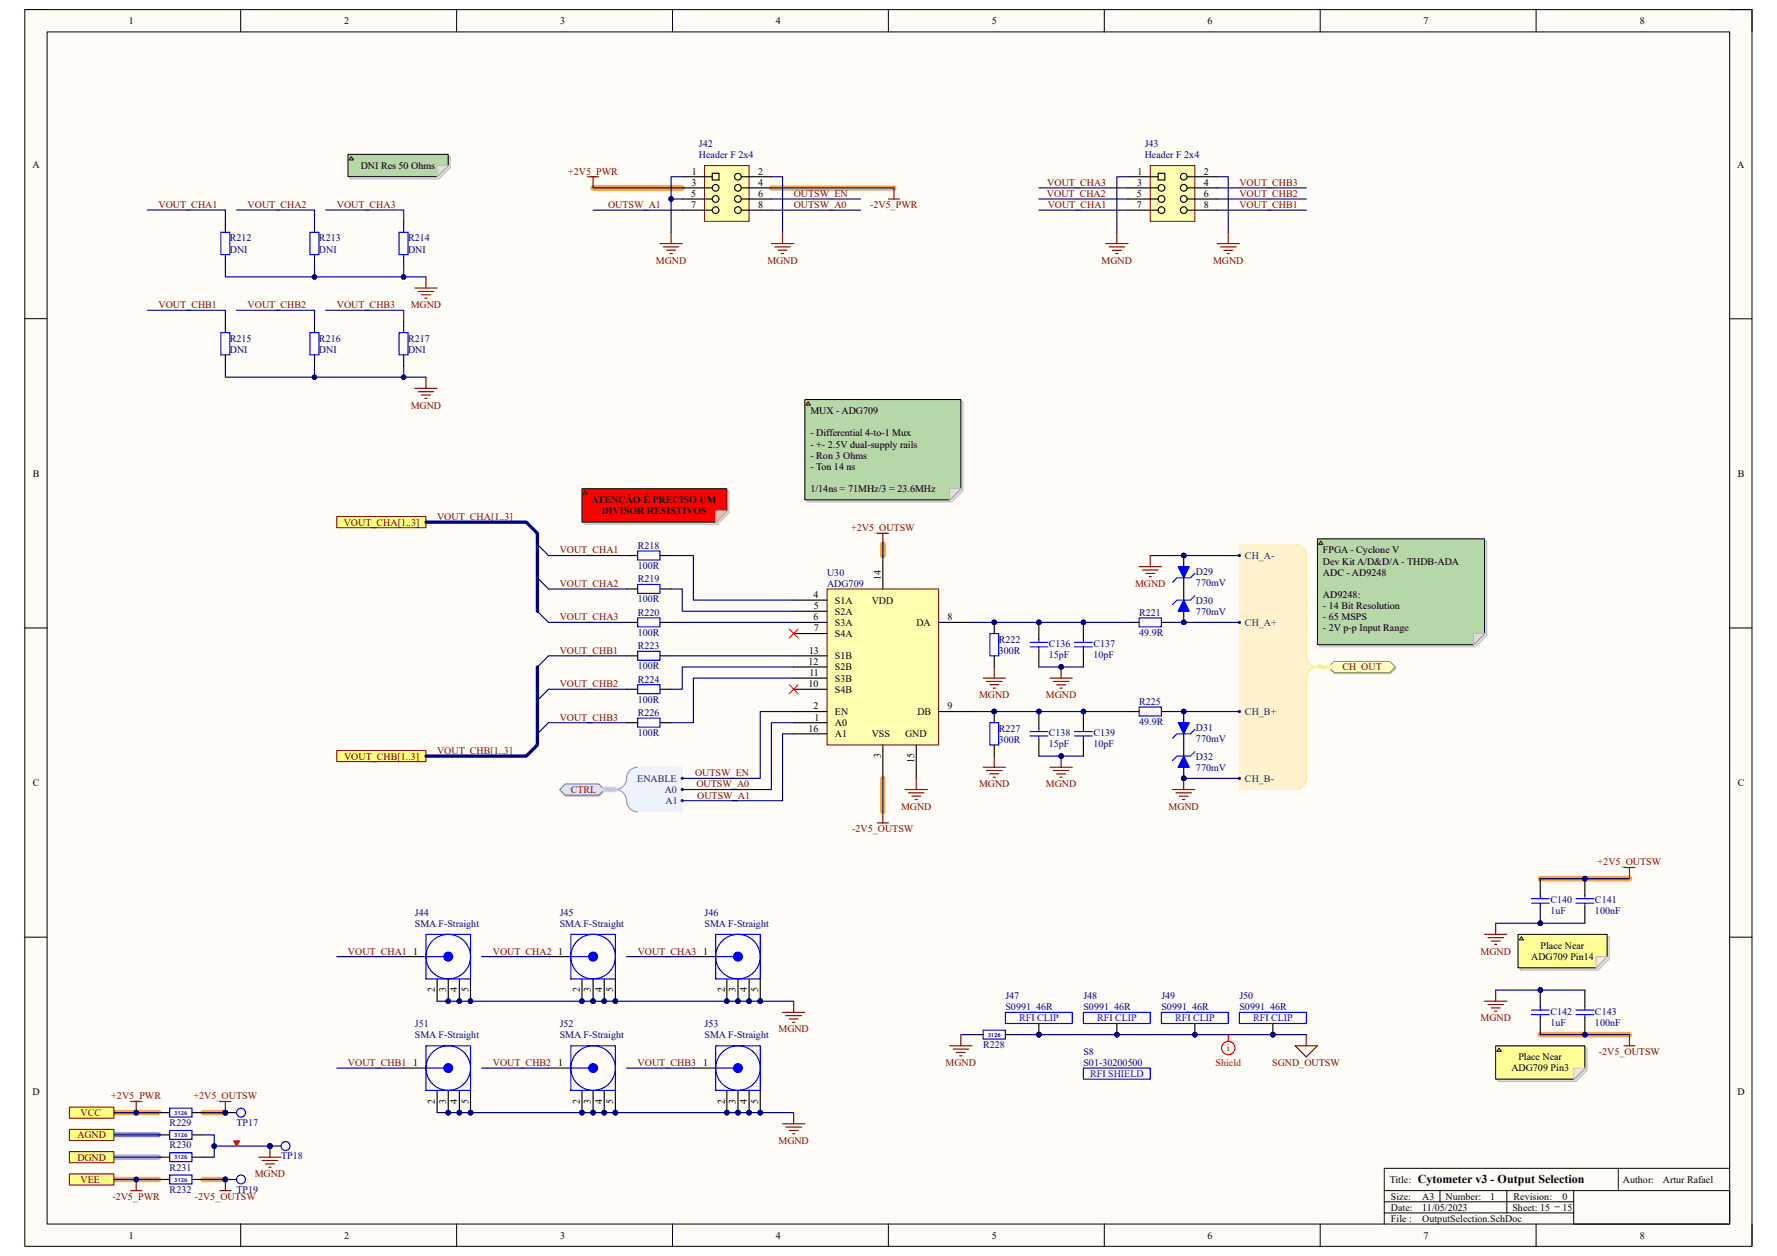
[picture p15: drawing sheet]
<svg xmlns="http://www.w3.org/2000/svg" width="297mm" height="210mm" viewBox="0 0 297 210" stroke-linecap="round" stroke-linejoin="round" font-family="sans-serif">
<defs><g id="words">
<text font-size="2" x="237" y="197.7">Cytometer v3 - Output Selection</text>
<g font-size="1.7">
<text x="21.5" y="4">1</text>
<text x="57.5" y="4">2</text>
<text x="93.7" y="4">3</text>
<text x="129.7" y="4">4</text>
<text x="165.8" y="4">5</text>
<text x="201.9" y="4">6</text>
<text x="238" y="4">7</text>
<text x="274.1" y="4">8</text>
<text x="5.4" y="28">A</text>
<text x="60.3" y="28.3">DNI Res 50 Ohms</text>
<text x="115.7" y="29.2">1</text>
<text x="126.7" y="29.2">2</text>
<text x="190.2" y="29.2">1</text>
<text x="201.2" y="29.2">2</text>
<text x="290.4" y="28">A</text>
<text x="115.5" y="34.8">7</text>
<text x="115.5" y="32.9">5</text>
<text x="115.6" y="31.1">3</text>
<text x="126.7" y="31.1">4</text>
<text x="126.7" y="32.9">6</text>
<text x="126.7" y="34.8">8</text>
<text x="190" y="34.8">7</text>
<text x="190.1" y="32.9">5</text>
<text x="190.1" y="31.1">3</text>
<text x="201.2" y="31.1">4</text>
<text x="201.2" y="32.9">6</text>
<text x="201.2" y="34.8">8</text>
<text x="135.5" y="69.2">MUX - ADG709</text>
<text x="135.5" y="73">- Differential 4-to-1 Mux</text>
<text x="135.5" y="74.8">- +- 2.5V dual-supply rails</text>
<text x="135.5" y="76.7">- Ron 3 Ohms</text>
<text x="5.5" y="79.7">B</text>
<text x="135.5" y="78.5">- Ton 14 ns</text>
<text x="135.5" y="82.3">1/14ns = 71MHz/3 = 23.6MHz</text>
<text x="290.5" y="79.7">B</text>
<text x="98.9" y="84.1">ATENÇÃO É PRECISO UM</text>
<text x="100.6" y="86">DIVISOR RESISTIVOS</text>
<text x="221.1" y="92.5">FPGA - Cyclone V</text>
<text x="221.1" y="94.4">Dev Kit A/D&amp;D/A - THDB-ADA</text>
<text x="136" y="100">4</text>
<text x="136" y="101.8">5</text>
<text x="139.6" y="100.9">S1A</text>
<text x="145.7" y="100.9">VDD</text>
<text x="147.2" y="97" transform="rotate(-90 147.2 97)">14</text>
<text x="221.1" y="101.8">- 14 Bit Resolution</text>
<text x="221.1" y="96.2">ADC - AD9248</text>
<text x="221.1" y="100">AD9248:</text>
<text x="136" y="103.7">6</text>
<text x="136" y="105.6">7</text>
<text x="139.6" y="102.8">S2A</text>
<text x="139.6" y="104.6">S3A</text>
<text x="139.6" y="106.5">S4A</text>
<text x="153.2" y="104.6">DA</text>
<text x="158.4" y="103.7">8</text>
<text x="221.1" y="103.7">- 65 MSPS</text>
<text x="221.1" y="105.6">- 2V p-p Input Range</text>
<text x="135.2" y="111.1">12</text>
<text x="135.2" y="109.3">13</text>
<text x="135.3" y="113">11</text>
<text x="139.6" y="113.9">S3B</text>
<text x="139.6" y="112.1">S2B</text>
<text x="139.6" y="110.2">S1B</text>
<text x="135.1" y="114.9">10</text>
<text x="136" y="118.6">2</text>
<text x="139.6" y="119.5">EN</text>
<text x="139.6" y="115.8">S4B</text>
<text x="153.3" y="119.5">DB</text>
<text x="158.4" y="118.6">9</text>
<text x="135.1" y="122.3">16</text>
<text x="136.1" y="120.5">1</text>
<text x="139.6" y="121.4">A0</text>
<text x="139.6" y="123.3">A1</text>
<text x="145.7" y="123.3">VSS</text>
<text x="151.3" y="123.3">GND</text>
<text x="5.5" y="131.4">C</text>
<text x="147.2" y="126.7" transform="rotate(-90 147.2 126.7)">3</text>
<text x="152.8" y="127.6" transform="rotate(-90 152.8 127.6)">15</text>
<text x="290.5" y="131.4">C</text>
<text x="69.1" y="159.6">1</text>
<text x="93.3" y="159.6">1</text>
<text x="117.5" y="159.6">1</text>
<text x="255.9" y="160.5">ADG709 Pin14</text>
<text x="257.5" y="158.6">Place Near</text>
<text x="72.7" y="165.9" transform="rotate(-90 72.7 165.9)">2</text>
<text x="74.6" y="165.8" transform="rotate(-90 74.6 165.8)">3</text>
<text x="76.4" y="165.9" transform="rotate(-90 76.4 165.9)">4</text>
<text x="78.3" y="165.9" transform="rotate(-90 78.3 165.9)">5</text>
<text x="96.9" y="165.9" transform="rotate(-90 96.9 165.9)">2</text>
<text x="98.8" y="165.8" transform="rotate(-90 98.8 165.8)">3</text>
<text x="100.6" y="165.9" transform="rotate(-90 100.6 165.9)">4</text>
<text x="102.5" y="165.9" transform="rotate(-90 102.5 165.9)">5</text>
<text x="121.1" y="165.9" transform="rotate(-90 121.1 165.9)">2</text>
<text x="123" y="165.8" transform="rotate(-90 123 165.8)">3</text>
<text x="124.9" y="165.9" transform="rotate(-90 124.9 165.9)">4</text>
<text x="126.7" y="165.9" transform="rotate(-90 126.7 165.9)">5</text>
<text x="69.1" y="178.2">1</text>
<text x="93.3" y="178.2">1</text>
<text x="117.5" y="178.2">1</text>
<text x="252.6" y="179.1">ADG709 Pin3</text>
<text x="253.8" y="177.3">Place Near</text>
<text x="5.4" y="183.1">D</text>
<text x="72.7" y="184.6" transform="rotate(-90 72.7 184.6)">2</text>
<text x="74.6" y="184.5" transform="rotate(-90 74.6 184.5)">3</text>
<text x="76.4" y="184.6" transform="rotate(-90 76.4 184.6)">4</text>
<text x="78.3" y="184.5" transform="rotate(-90 78.3 184.5)">5</text>
<text x="96.9" y="184.6" transform="rotate(-90 96.9 184.6)">2</text>
<text x="98.8" y="184.5" transform="rotate(-90 98.8 184.5)">3</text>
<text x="100.6" y="184.6" transform="rotate(-90 100.6 184.6)">4</text>
<text x="102.5" y="184.5" transform="rotate(-90 102.5 184.5)">5</text>
<text x="121.1" y="184.6" transform="rotate(-90 121.1 184.6)">2</text>
<text x="123" y="184.5" transform="rotate(-90 123 184.5)">3</text>
<text x="124.9" y="184.6" transform="rotate(-90 124.9 184.6)">4</text>
<text x="126.7" y="184.5" transform="rotate(-90 126.7 184.5)">5</text>
<text x="290.4" y="183.1">D</text>
<text x="232.3" y="197.8">Title:</text>
<text x="271.3" y="197.8">Author:</text>
<text x="278" y="197.8">Artur Rafael</text>
<text x="232.5" y="202.4">Date:</text>
<text x="232.5" y="200.6">Size:</text>
<text x="237.7" y="200.6">A3</text>
<text x="237.7" y="202.4">11/05/2023</text>
<text x="241.6" y="200.6">Number:</text>
<text x="249.1" y="200.6">1</text>
<text x="252.8" y="202.4">Sheet: 15</text>
<text x="253" y="200.6">Revision:</text>
<text x="259.9" y="201.5">_</text>
<text x="261.2" y="200.6">0</text>
<text x="261.2" y="202.4">15</text>
<text x="21.5" y="207.1">1</text>
<text x="57.5" y="207.1">2</text>
<text x="93.7" y="207.1">3</text>
<text x="129.7" y="207.1">4</text>
<text x="165.8" y="207.1">5</text>
<text x="201.9" y="207.1">6</text>
<text x="232.5" y="204.3">File :</text>
<text x="237.7" y="204.3">OutputSelection.SchDoc</text>
<text x="238" y="207.1">7</text>
<text x="274.1" y="207.1">8</text>
</g>
<g font-size="1.7" fill="#800000">
<text x="95" y="29.2">+2V5_PWR</text>
<text x="26.5" y="34.8">VOUT_CHA1</text>
<text x="41.4" y="34.8">VOUT_CHA2</text>
<text x="56.3" y="34.8">VOUT_CHA3</text>
<text x="101.6" y="34.8">OUTSW_A1</text>
<text x="132.7" y="32.9">OUTSW_EN</text>
<text x="132.7" y="34.8">OUTSW_A0</text>
<text x="145.5" y="34.8">-2V5_PWR</text>
<text x="175" y="32.9">VOUT_CHA2</text>
<text x="175.1" y="31.1">VOUT_CHA3</text>
<text x="175.1" y="34.8">VOUT_CHA1</text>
<text x="207.2" y="34.8">VOUT_CHB1</text>
<text x="207.2" y="32.9">VOUT_CHB2</text>
<text x="207.2" y="31.1">VOUT_CHB3</text>
<text x="109.6" y="44.1">MGND</text>
<text x="128.3" y="44.1">MGND</text>
<text x="184.1" y="44.1">MGND</text>
<text x="202.8" y="44.1">MGND</text>
<text x="26.5" y="51.5">VOUT_CHB1</text>
<text x="41.4" y="51.5">VOUT_CHB2</text>
<text x="56.3" y="51.5">VOUT_CHB3</text>
<text x="68.7" y="51.5">MGND</text>
<text x="68.7" y="68.3">MGND</text>
<text x="57.5" y="87.9">VOUT_CHA[1..3]</text>
<text x="73.1" y="86.9">VOUT_CHA[1..3]</text>
<text x="142.3" y="88.8">+2V5_OUTSW</text>
<text x="93.6" y="92.5">VOUT_CHA1</text>
<text x="93.6" y="98.1">VOUT_CHA2</text>
<text x="189.7" y="98.1">MGND</text>
<text x="93.6" y="103.7">VOUT_CHA3</text>
<text x="93.6" y="109.3">VOUT_CHB1</text>
<text x="224.4" y="112.1">CH_OUT</text>
<text x="93.6" y="114.9">VOUT_CHB2</text>
<text x="163.7" y="116.7">MGND</text>
<text x="174.8" y="116.7">MGND</text>
<text x="93.6" y="120.5">VOUT_CHB3</text>
<text x="57.5" y="127">VOUT_CHB[1..3]</text>
<text x="73.1" y="126">VOUT_CHB[1..3]</text>
<text x="116.2" y="129.8">OUTSW_EN</text>
<text x="116.4" y="131.6">OUTSW_A0</text>
<text x="163.7" y="131.6">MGND</text>
<text x="174.8" y="131.6">MGND</text>
<text x="95.4" y="132.6">CTRL</text>
<text x="116.5" y="133.5">OUTSW_A1</text>
<text x="150.6" y="135.4">MGND</text>
<text x="195.3" y="135.4">MGND</text>
<text x="142.4" y="139.1">-2V5_OUTSW</text>
<text x="267.1" y="144.7">+2V5_OUTSW</text>
<text x="58.2" y="159.6">VOUT_CHA1</text>
<text x="82.4" y="159.6">VOUT_CHA2</text>
<text x="106.6" y="159.6">VOUT_CHA3</text>
<text x="247.5" y="159.6">MGND</text>
<text x="130.1" y="172.6">MGND</text>
<text x="247.5" y="170.8">MGND</text>
<text x="58.2" y="178.2">VOUT_CHB1</text>
<text x="82.4" y="178.2">VOUT_CHB2</text>
<text x="106.6" y="178.2">VOUT_CHB3</text>
<text x="158.1" y="178.2">MGND</text>
<text x="212.7" y="178.2">SGND_OUTSW</text>
<text x="267.2" y="176.3">-2V5_OUTSW</text>
<text x="18.6" y="183.8">+2V5_PWR</text>
<text x="32.3" y="183.8">+2V5_OUTSW</text>
<text x="12.9" y="190.3">AGND</text>
<text x="13.5" y="186.6">VCC</text>
<text x="130.1" y="191.2">MGND</text>
<text x="12.9" y="194">DGND</text>
<text x="13.5" y="197.8">VEE</text>
<text x="42.6" y="196.8">MGND</text>
<text x="18.8" y="200.6">-2V5_PWR</text>
<text x="32.6" y="200.6">-2V5_OUTSW</text>
</g>
<g font-size="1.7" fill="#000080">
<text x="116.8" y="24.5">J42</text>
<text x="116.8" y="26.4">Header F 2x4</text>
<text x="191.3" y="24.5">J43</text>
<text x="191.3" y="26.4">Header F 2x4</text>
<text x="38.4" y="40.4">R212</text>
<text x="53.3" y="40.4">R213</text>
<text x="68.2" y="40.4">R214</text>
<text x="38.4" y="42.2">DNI</text>
<text x="53.3" y="42.2">DNI</text>
<text x="68.2" y="42.2">DNI</text>
<text x="38.4" y="59">DNI</text>
<text x="38.4" y="57.1">R215</text>
<text x="53.3" y="59">DNI</text>
<text x="53.3" y="57.1">R216</text>
<text x="68.2" y="59">DNI</text>
<text x="68.2" y="57.1">R217</text>
<text x="106.6" y="95.1">100R</text>
<text x="106.6" y="91.8">R218</text>
<text x="106.6" y="100.7">100R</text>
<text x="106.6" y="97.4">R219</text>
<text x="138.3" y="96.2">U30</text>
<text x="138.3" y="98.1">ADG709</text>
<text x="199.9" y="100.9">D30</text>
<text x="199.9" y="97.9">770mV</text>
<text x="199.9" y="96.1">D29</text>
<text x="106.6" y="106.3">100R</text>
<text x="106.6" y="103">R220</text>
<text x="166.9" y="107.4">R222</text>
<text x="190.4" y="106.3">49.9R</text>
<text x="190.4" y="103">R221</text>
<text x="199.9" y="102.8">770mV</text>
<text x="106.6" y="111.9">100R</text>
<text x="106.6" y="108.5">R223</text>
<text x="166.9" y="109.3">300R</text>
<text x="175.3" y="110">15pF</text>
<text x="175.3" y="108.2">C136</text>
<text x="182.8" y="110">10pF</text>
<text x="182.8" y="108.2">C137</text>
<text x="106.6" y="117.5">100R</text>
<text x="106.6" y="114.1">R224</text>
<text x="106.6" y="119.7">R226</text>
<text x="190.4" y="117.9">R225</text>
<text x="106.6" y="123.1">100R</text>
<text x="166.9" y="124.2">300R</text>
<text x="166.9" y="122.3">R227</text>
<text x="175.3" y="124.9">15pF</text>
<text x="175.3" y="123.1">C138</text>
<text x="182.8" y="124.9">10pF</text>
<text x="182.8" y="123.1">C139</text>
<text x="190.4" y="121.2">49.9R</text>
<text x="199.9" y="124">770mV</text>
<text x="199.9" y="122.1">D31</text>
<text x="199.9" y="128.8">770mV</text>
<text x="199.9" y="127">D32</text>
<text x="69.3" y="153.1">J44</text>
<text x="69.3" y="154.9">SMA F-Straight</text>
<text x="93.6" y="153.1">J45</text>
<text x="93.6" y="154.9">SMA F-Straight</text>
<text x="117.8" y="153.1">J46</text>
<text x="117.8" y="154.9">SMA F-Straight</text>
<text x="259.2" y="152.9">1uF</text>
<text x="259.2" y="151">C140</text>
<text x="266.6" y="152.9">100nF</text>
<text x="266.6" y="151">C141</text>
<text x="168.1" y="167">J47</text>
<text x="181.1" y="167">J48</text>
<text x="194.1" y="167">J49</text>
<text x="207.2" y="167">J50</text>
<text x="69.3" y="171.7">J51</text>
<text x="69.3" y="173.5">SMA F-Straight</text>
<text x="93.6" y="171.7">J52</text>
<text x="93.6" y="173.5">SMA F-Straight</text>
<text x="117.8" y="171.7">J53</text>
<text x="117.8" y="173.5">SMA F-Straight</text>
<text x="168.1" y="168.9">S0991_46R</text>
<text x="181.1" y="168.9">S0991_46R</text>
<text x="194.1" y="168.9">S0991_46R</text>
<text x="207.2" y="168.9">S0991_46R</text>
<text x="259.2" y="171.5">1uF</text>
<text x="259.2" y="169.6">C142</text>
<text x="266.6" y="171.5">100nF</text>
<text x="266.6" y="169.6">C143</text>
<text x="164.3" y="175.2">R228</text>
<text x="181.1" y="176.3">S8</text>
<text x="181.1" y="178.2">S01-30200500</text>
<text x="28.4" y="188.3">R229</text>
<text x="28.4" y="192">R230</text>
<text x="39.5" y="188.3">TP17</text>
<text x="28.4" y="195.7">R231</text>
<text x="47" y="193.8">TP18</text>
<text x="28.4" y="199.4">R232</text>
<text x="39.5" y="199.4">TP19</text>
</g>
<g font-size="1.7" fill="#003a70">
<text x="208.1" y="93.5">CH_A-</text>
<text x="208.1" y="104.6">CH_A+</text>
<text x="208.1" y="119.5">CH_B+</text>
<text x="106.5" y="130.7">ENABLE</text>
<text x="208.1" y="130.7">CH_B-</text>
<text x="111.1" y="132.6">A0</text>
<text x="111.3" y="134.4">A1</text>
</g>
<g font-size="1.7" fill="#00f">
<text x="170.3" y="170.8">RFI CLIP</text>
<text x="183.4" y="170.8">RFI CLIP</text>
<text x="196.4" y="170.8">RFI CLIP</text>
<text x="209.5" y="170.8">RFI CLIP</text>
<text x="182.2" y="180.1">RFI SHIELD</text>
</g>
<g font-size="1.7" fill="#f00">
<text x="203.2" y="178.2">Shield</text>
<text x="205.1" y="175.8">i</text>
</g>
<g font-size="1" fill="#00f">
<text x="165.1" y="173.3">3126</text>
<text x="29.1" y="186.4">3126</text>
<text x="29.1" y="190.1">3126</text>
<text x="29.1" y="197.5">3126</text>
<text x="29.1" y="193.8">3126</text>
</g>
</g></defs>
<path d="M4.1 1.6h288.8v206.8h-288.8z" fill="#fffcf8"/>
<path d="M4.1 1.6h288.8v206.8h-288.8z" fill="none" stroke="#000" stroke-width=".17"/>
<path d="M7.9 5.3h281.2v199.3h-281.2z" fill="#fffcf8"/>
<g fill="none" stroke="#000" stroke-width=".17">
<path d="M4.1 1.6h3.8M7.9 5.3h281.2v199.3h-281.2zM40.2 1.6v3.7M76.3 1.6v3.7M112.4 1.6v3.7M148.5 1.6v3.7M184.6 1.6v3.7M220.7 1.6v3.7M256.8 1.6v3.7M289.1 1.6h3.8v3.7M4.1 53.3h3.8M289.1 53.3h3.8"/>
<path d="M4.1 105h3.8M289.1 105h3.8M4.1 156.7h3.8M289.1 156.7h3.8M231.4 199.1v1.8M240.7 199.1v1.8M251.9 199.1v3.7M263.1 199.1h26v5.5h-26zM270.5 195.3v3.8M289.1 195.3h-57.7v3.8h31.7M40.2 204.6v3.8M76.3 204.6v3.8"/>
<path d="M112.4 204.6v3.8M148.5 204.6v3.8M184.6 204.6v3.8M220.7 204.6v3.8M256.8 204.6v3.8M263.1 202.8h-31.7v1.8M263.1 200.9h-31.7v1.9M292.9 204.6v3.8"/>
</g>
<path d="M99.1 31.4h14.9M147.6 91v1.9M257.5 146.9h14.9M19 186h7.5M33.9 186h3.8" fill="none" stroke="#ff9a00" stroke-width=".93"/>
<path d="M128.9 31.4h20.5M147.6 130.1v5.6M257.5 173h14.9M19 197.2h7.5M33.9 197.2h3.8" fill="none" stroke="#f6b26b" stroke-width=".93"/>
<path d="M19 189.7h7.5" fill="none" stroke="#0ff" stroke-width=".93"/>
<path d="M19 193.5h7.5" fill="none" stroke="#9fc5e8" stroke-width=".93"/>
<path d="M56.3 86.4h14.9v1.8h-14.9z" fill="#ffff80"/>
<path d="M56.3 86.4h14.9v1.8h-14.9z" fill="none" stroke="#800000" stroke-width=".17"/>
<path d="M89.8 91l1.9 1.9M89.8 96.6l1.9 1.9M89.8 102.2l1.9 1.9M91.7 109.6l-1.9 1.9M91.7 120.8l-1.9 1.9" fill="none" stroke="#000080" stroke-width=".19"/>
<path d="M138.3 98.5h18.6v26h-18.6z" fill="#ffffb0"/>
<path d="M138.3 98.5h18.6v26h-18.6z" fill="none" stroke="#800000" stroke-width=".17"/>
<g fill="none" stroke="#000" stroke-width=".19">
<path d="M147.6 92.9v5.6M132.7 119h5.6M132.7 100.3h5.6M132.7 102.2h5.6M132.7 104.1h5.6M132.7 105.9h5.6M132.7 115.2h5.6M132.7 113.4h5.6M132.7 111.5h5.6M132.7 109.6h5.6M156.9 119h5.6M156.9 104.1h5.6"/>
<path d="M132.7 120.8h5.6M132.7 122.7h5.6M147.6 124.5v5.6M153.2 124.5v5.6"/>
</g>
<path d="M131.9 105.2l1.5 1.5M131.9 114.5l1.5 1.5M133.4 105.2l-1.5 1.5M133.4 114.5l-1.5 1.5" fill="none" stroke="#f00" stroke-width=".17"/>
<path d="M11.6 185.1h7.4v1.8h-7.4z" fill="#ffff80"/>
<path d="M11.6 185.1h7.4v1.8h-7.4z" fill="none" stroke="#800000" stroke-width=".17"/>
<path d="M11.6 192.5h7.4v1.9h-7.4z" fill="#ffff80"/>
<path d="M11.6 192.5h7.4v1.9h-7.4z" fill="none" stroke="#800000" stroke-width=".17"/>
<path d="M11.6 196.3h7.4v1.8h-7.4z" fill="#ffff80"/>
<path d="M11.6 196.3h7.4v1.8h-7.4z" fill="none" stroke="#800000" stroke-width=".17"/>
<path d="M36.7 184.1h1.9M37.7 184.2v1.8" fill="none" stroke="#800000" stroke-width=".19"/>
<circle cx="37.7" cy="186" r=".38" fill="#000080"/>
<circle cx="37.7" cy="186" r=".38" fill="none" stroke="#000080" stroke-width=".17"/>
<path d="M36.7 199.1h1.9M37.7 197.2v1.9" fill="none" stroke="#800000" stroke-width=".19"/>
<circle cx="37.7" cy="197.2" r=".38" fill="#000080"/>
<circle cx="37.7" cy="197.2" r=".38" fill="none" stroke="#000080" stroke-width=".17"/>
<path d="M105.7 128.5l.9-.2h7.4v7.4h-7.4a1.92 1.92 0 0 1-1.9-2.3l-.4-.8-1-.6 1-.6 .4-.8 .3-1.4z" fill-rule="evenodd" fill="#edf2fb"/>
<path d="M105.7 128.5l.9-.2h7.4v7.4h-7.4a1.92 1.92 0 0 1-1.9-2.3l-.4-.8-1-.6 1-.6 .4-.8 .3-1.4z" fill="none" stroke="#edf2fb" stroke-width=".17"/>
<path d="M106.6 128.3a1.85 1.85 0 0 0-1.9 1.8 1.88 1.88 0 0 1-1.8 1.9 1.87 1.87 0 0 1 1.8 1.9 1.87 1.87 0 0 0 1.9 1.8" fill="none" stroke="#909ec9" stroke-width=".19"/>
<circle cx="114" cy="132" r=".19" fill="#003a70"/>
<circle cx="114" cy="132" r=".19" fill="none" stroke="#003a70" stroke-width=".17"/>
<circle cx="114" cy="133.9" r=".19" fill="#003a70"/>
<circle cx="114" cy="133.9" r=".19" fill="none" stroke="#003a70" stroke-width=".17"/>
<circle cx="114" cy="130.1" r=".19" fill="#003a70"/>
<circle cx="114" cy="130.1" r=".19" fill="none" stroke="#003a70" stroke-width=".17"/>
<path d="M188.5 104.1h1.9M188.5 119h1.9M194.1 104.1h1.9M194.1 119h1.9" fill="none" stroke="#000" stroke-width=".19"/>
<path d="M190.4 103.3h3.7v1.5h-3.7zM190.4 118.2h3.7v1.5h-3.7z" fill="none" stroke="#00f" stroke-width=".19"/>
<path d="M56.3 125.5h14.9v1.8h-14.9z" fill="#ffff80"/>
<path d="M56.3 125.5h14.9v1.8h-14.9z" fill="none" stroke="#800000" stroke-width=".17"/>
<circle cx="166.2" cy="104" r=".37" fill="#000080"/>
<circle cx="166.2" cy="104" r=".37" fill="none" stroke="#000080" stroke-width=".17"/>
<path d="M166.2 104.1v1.8" fill="none" stroke="#000" stroke-width=".19"/>
<circle cx="166.2" cy="104" r=".37" fill="#000080"/>
<circle cx="166.2" cy="104" r=".37" fill="none" stroke="#000080" stroke-width=".17"/>
<path d="M166.2 109.6v1.9" fill="none" stroke="#000" stroke-width=".19"/>
<path d="M165.5 105.9h1.4v3.7h-1.4z" fill="none" stroke="#00f" stroke-width=".19"/>
<circle cx="166.2" cy="118.9" r=".37" fill="#000080"/>
<circle cx="166.2" cy="118.9" r=".37" fill="none" stroke="#000080" stroke-width=".17"/>
<path d="M166.2 119v1.8" fill="none" stroke="#000" stroke-width=".19"/>
<circle cx="166.2" cy="118.9" r=".37" fill="#000080"/>
<circle cx="166.2" cy="118.9" r=".37" fill="none" stroke="#000080" stroke-width=".17"/>
<path d="M166.2 124.5v1.9" fill="none" stroke="#000" stroke-width=".19"/>
<path d="M165.5 120.8h1.4v3.7h-1.4z" fill="none" stroke="#00f" stroke-width=".19"/>
<circle cx="173.7" cy="118.9" r=".37" fill="#000080"/>
<circle cx="173.7" cy="118.9" r=".37" fill="none" stroke="#000080" stroke-width=".17"/>
<path d="M173.6 119v2.8M173.6 123.6v2.8" fill="none" stroke="#000" stroke-width=".19"/>
<circle cx="173.7" cy="118.9" r=".37" fill="#000080"/>
<circle cx="173.7" cy="118.9" r=".37" fill="none" stroke="#000080" stroke-width=".17"/>
<path d="M172.2 123h3M172.2 122.3h3M173.6 121.8v.5M173.6 123v.6" fill="none" stroke="#00f" stroke-width=".19"/>
<circle cx="181.1" cy="118.9" r=".37" fill="#000080"/>
<circle cx="181.1" cy="118.9" r=".37" fill="none" stroke="#000080" stroke-width=".17"/>
<path d="M181.1 119v2.8M181.1 123.6v2.8" fill="none" stroke="#000" stroke-width=".19"/>
<circle cx="181.1" cy="118.9" r=".37" fill="#000080"/>
<circle cx="181.1" cy="118.9" r=".37" fill="none" stroke="#000080" stroke-width=".17"/>
<path d="M179.6 123h3M179.6 122.3h3M181.1 121.8v.5M181.1 123v.6" fill="none" stroke="#00f" stroke-width=".19"/>
<circle cx="173.7" cy="104" r=".37" fill="#000080"/>
<circle cx="173.7" cy="104" r=".37" fill="none" stroke="#000080" stroke-width=".17"/>
<path d="M173.6 104.1v2.7M173.6 108.7v2.8" fill="none" stroke="#000" stroke-width=".19"/>
<circle cx="173.7" cy="104" r=".37" fill="#000080"/>
<circle cx="173.7" cy="104" r=".37" fill="none" stroke="#000080" stroke-width=".17"/>
<path d="M172.2 108.1h3M172.2 107.4h3M173.6 106.8v.6M173.6 108.1v.6" fill="none" stroke="#00f" stroke-width=".19"/>
<circle cx="181.1" cy="104" r=".37" fill="#000080"/>
<circle cx="181.1" cy="104" r=".37" fill="none" stroke="#000080" stroke-width=".17"/>
<path d="M181.1 104.1v2.7M181.1 108.7v2.8" fill="none" stroke="#000" stroke-width=".19"/>
<circle cx="181.1" cy="104" r=".37" fill="#000080"/>
<circle cx="181.1" cy="104" r=".37" fill="none" stroke="#000080" stroke-width=".17"/>
<path d="M179.6 108.1h3M179.6 107.4h3M181.1 106.8v.6M181.1 108.1v.6" fill="none" stroke="#00f" stroke-width=".19"/>
<path d="M207.2 91h9.3l.9 .2 .7 .7 .3 1v17.2l.4 .8 .9 .6-.9 .6-.4 .8v17.2l-.3 1-.7 .7-.9 .2h-9.3z" fill-rule="evenodd" fill="#fff2cc"/>
<path d="M207.2 91h9.3l.9 .2 .7 .7 .3 1v17.2l.4 .8 .9 .6-.9 .6-.4 .8v17.2l-.3 1-.7 .7-.9 .2h-9.3z" fill="none" stroke="#fff2cc" stroke-width=".17"/>
<path d="M216.5 91a1.85 1.85 0 0 1 1.9 1.9v16.7a1.88 1.88 0 0 0 1.8 1.9 1.87 1.87 0 0 0-1.8 1.9v16.7a1.87 1.87 0 0 1-1.9 1.9" fill="none" stroke="#ffe59a" stroke-width=".19"/>
<circle cx="207.2" cy="104.1" r=".19" fill="#003a70"/>
<circle cx="207.2" cy="104.1" r=".19" fill="none" stroke="#003a70" stroke-width=".17"/>
<circle cx="207.2" cy="92.9" r=".19" fill="#003a70"/>
<circle cx="207.2" cy="92.9" r=".19" fill="none" stroke="#003a70" stroke-width=".17"/>
<circle cx="207.2" cy="119" r=".19" fill="#003a70"/>
<circle cx="207.2" cy="119" r=".19" fill="none" stroke="#003a70" stroke-width=".17"/>
<circle cx="207.2" cy="130.1" r=".19" fill="#003a70"/>
<circle cx="207.2" cy="130.1" r=".19" fill="none" stroke="#003a70" stroke-width=".17"/>
<path d="M222.2 111.7l.9-.9h9.3l1 .9-1 .9h-9.3z" fill-rule="evenodd" fill="#cacab2"/>
<path d="M222.2 111.7l.9-.9h9.3l1 .9-1 .9h-9.3z" fill="none" stroke="#b6b69e" stroke-width=".17"/>
<path d="M222.1 111.5l.9-.9h9.3l1 .9-1 .9h-9.3z" fill-rule="evenodd" fill="#ffffc1"/>
<path d="M222.1 111.5l.9-.9h9.3l1 .9-1 .9h-9.3z" fill="none" stroke="#9b9b5d" stroke-width=".17"/>
<circle cx="78.6" cy="167.4" r=".37" fill="#000080"/>
<circle cx="78.6" cy="167.4" r=".37" fill="none" stroke="#000080" stroke-width=".17"/>
<circle cx="74.9" cy="167.4" r=".37" fill="#000080"/>
<circle cx="74.9" cy="167.4" r=".37" fill="none" stroke="#000080" stroke-width=".17"/>
<circle cx="76.8" cy="167.4" r=".37" fill="#000080"/>
<circle cx="76.8" cy="167.4" r=".37" fill="none" stroke="#000080" stroke-width=".17"/>
<path d="M78.7 163.7v3.7" fill="none" stroke="#000" stroke-width=".19"/>
<circle cx="78.6" cy="167.4" r=".37" fill="#000080"/>
<circle cx="78.6" cy="167.4" r=".37" fill="none" stroke="#000080" stroke-width=".17"/>
<circle cx="74.9" cy="159.9" r="3.7" fill="none" stroke="#00f" stroke-width=".19"/>
<circle cx="74.9" cy="159.9" r=".74" fill="#00f"/>
<circle cx="74.9" cy="159.9" r=".74" fill="none" stroke="#00f" stroke-width=".19"/>
<path d="M67.5 159.9h3.7M73.1 163.7v3.7M74.9 163.7v3.7" fill="none" stroke="#000" stroke-width=".19"/>
<circle cx="74.9" cy="167.4" r=".37" fill="#000080"/>
<circle cx="74.9" cy="167.4" r=".37" fill="none" stroke="#000080" stroke-width=".17"/>
<path d="M76.8 163.7v3.7" fill="none" stroke="#000" stroke-width=".19"/>
<circle cx="76.8" cy="167.4" r=".37" fill="#000080"/>
<circle cx="76.8" cy="167.4" r=".37" fill="none" stroke="#000080" stroke-width=".17"/>
<path d="M71.2 156.2h7.5v7.5h-7.5zM71.2 159.9h3" fill="none" stroke="#00f" stroke-width=".19"/>
<circle cx="102.9" cy="167.4" r=".37" fill="#000080"/>
<circle cx="102.9" cy="167.4" r=".37" fill="none" stroke="#000080" stroke-width=".17"/>
<circle cx="97.3" cy="167.4" r=".37" fill="#000080"/>
<circle cx="97.3" cy="167.4" r=".37" fill="none" stroke="#000080" stroke-width=".17"/>
<circle cx="99.1" cy="167.4" r=".37" fill="#000080"/>
<circle cx="99.1" cy="167.4" r=".37" fill="none" stroke="#000080" stroke-width=".17"/>
<circle cx="101" cy="167.4" r=".37" fill="#000080"/>
<circle cx="101" cy="167.4" r=".37" fill="none" stroke="#000080" stroke-width=".17"/>
<path d="M102.9 163.7v3.7" fill="none" stroke="#000" stroke-width=".19"/>
<circle cx="102.9" cy="167.4" r=".37" fill="#000080"/>
<circle cx="102.9" cy="167.4" r=".37" fill="none" stroke="#000080" stroke-width=".17"/>
<circle cx="99.1" cy="159.9" r="3.7" fill="none" stroke="#00f" stroke-width=".19"/>
<circle cx="99.1" cy="159.9" r=".74" fill="#00f"/>
<circle cx="99.1" cy="159.9" r=".74" fill="none" stroke="#00f" stroke-width=".19"/>
<path d="M91.7 159.9h3.7M97.3 163.7v3.7" fill="none" stroke="#000" stroke-width=".19"/>
<circle cx="97.3" cy="167.4" r=".37" fill="#000080"/>
<circle cx="97.3" cy="167.4" r=".37" fill="none" stroke="#000080" stroke-width=".17"/>
<path d="M99.1 163.7v3.7" fill="none" stroke="#000" stroke-width=".19"/>
<circle cx="99.1" cy="167.4" r=".37" fill="#000080"/>
<circle cx="99.1" cy="167.4" r=".37" fill="none" stroke="#000080" stroke-width=".17"/>
<path d="M101 163.7v3.7" fill="none" stroke="#000" stroke-width=".19"/>
<circle cx="101" cy="167.4" r=".37" fill="#000080"/>
<circle cx="101" cy="167.4" r=".37" fill="none" stroke="#000080" stroke-width=".17"/>
<path d="M95.4 156.2h7.5v7.5h-7.5zM95.4 159.9h3" fill="none" stroke="#00f" stroke-width=".19"/>
<circle cx="127.1" cy="167.4" r=".37" fill="#000080"/>
<circle cx="127.1" cy="167.4" r=".37" fill="none" stroke="#000080" stroke-width=".17"/>
<circle cx="121.5" cy="167.4" r=".37" fill="#000080"/>
<circle cx="121.5" cy="167.4" r=".37" fill="none" stroke="#000080" stroke-width=".17"/>
<circle cx="123.3" cy="167.4" r=".37" fill="#000080"/>
<circle cx="123.3" cy="167.4" r=".37" fill="none" stroke="#000080" stroke-width=".17"/>
<circle cx="125.2" cy="167.4" r=".37" fill="#000080"/>
<circle cx="125.2" cy="167.4" r=".37" fill="none" stroke="#000080" stroke-width=".17"/>
<path d="M127.1 163.7v3.7" fill="none" stroke="#000" stroke-width=".19"/>
<circle cx="127.1" cy="167.4" r=".37" fill="#000080"/>
<circle cx="127.1" cy="167.4" r=".37" fill="none" stroke="#000080" stroke-width=".17"/>
<circle cx="123.4" cy="159.9" r="3.7" fill="none" stroke="#00f" stroke-width=".19"/>
<circle cx="123.4" cy="159.9" r=".74" fill="#00f"/>
<circle cx="123.4" cy="159.9" r=".74" fill="none" stroke="#00f" stroke-width=".19"/>
<path d="M115.9 159.9h3.7M121.5 163.7v3.7" fill="none" stroke="#000" stroke-width=".19"/>
<circle cx="121.5" cy="167.4" r=".37" fill="#000080"/>
<circle cx="121.5" cy="167.4" r=".37" fill="none" stroke="#000080" stroke-width=".17"/>
<path d="M123.4 163.7v3.7" fill="none" stroke="#000" stroke-width=".19"/>
<circle cx="123.3" cy="167.4" r=".37" fill="#000080"/>
<circle cx="123.3" cy="167.4" r=".37" fill="none" stroke="#000080" stroke-width=".17"/>
<path d="M125.2 163.7v3.7" fill="none" stroke="#000" stroke-width=".19"/>
<circle cx="125.2" cy="167.4" r=".37" fill="#000080"/>
<circle cx="125.2" cy="167.4" r=".37" fill="none" stroke="#000080" stroke-width=".17"/>
<path d="M119.6 156.2h7.5v7.5h-7.5zM119.6 159.9h3" fill="none" stroke="#00f" stroke-width=".19"/>
<circle cx="127.1" cy="186" r=".38" fill="#000080"/>
<circle cx="127.1" cy="186" r=".38" fill="none" stroke="#000080" stroke-width=".17"/>
<circle cx="121.5" cy="186" r=".38" fill="#000080"/>
<circle cx="121.5" cy="186" r=".38" fill="none" stroke="#000080" stroke-width=".17"/>
<circle cx="123.4" cy="186" r=".38" fill="#000080"/>
<circle cx="123.4" cy="186" r=".38" fill="none" stroke="#000080" stroke-width=".17"/>
<circle cx="125.2" cy="186" r=".38" fill="#000080"/>
<circle cx="125.2" cy="186" r=".38" fill="none" stroke="#000080" stroke-width=".17"/>
<path d="M127.1 182.3v3.7" fill="none" stroke="#000" stroke-width=".19"/>
<circle cx="127.1" cy="186" r=".38" fill="#000080"/>
<circle cx="127.1" cy="186" r=".38" fill="none" stroke="#000080" stroke-width=".17"/>
<circle cx="123.4" cy="178.6" r="3.7" fill="none" stroke="#00f" stroke-width=".19"/>
<circle cx="123.4" cy="178.6" r=".74" fill="#00f"/>
<circle cx="123.4" cy="178.6" r=".74" fill="none" stroke="#00f" stroke-width=".19"/>
<path d="M115.9 178.6h3.7M121.5 182.3v3.7" fill="none" stroke="#000" stroke-width=".19"/>
<circle cx="121.5" cy="186" r=".38" fill="#000080"/>
<circle cx="121.5" cy="186" r=".38" fill="none" stroke="#000080" stroke-width=".17"/>
<path d="M123.4 182.3v3.7" fill="none" stroke="#000" stroke-width=".19"/>
<circle cx="123.4" cy="186" r=".38" fill="#000080"/>
<circle cx="123.4" cy="186" r=".38" fill="none" stroke="#000080" stroke-width=".17"/>
<path d="M125.2 182.3v3.7" fill="none" stroke="#000" stroke-width=".19"/>
<circle cx="125.2" cy="186" r=".38" fill="#000080"/>
<circle cx="125.2" cy="186" r=".38" fill="none" stroke="#000080" stroke-width=".17"/>
<path d="M119.6 174.8h7.5v7.5h-7.5zM119.6 178.6h3" fill="none" stroke="#00f" stroke-width=".19"/>
<circle cx="102.9" cy="186" r=".38" fill="#000080"/>
<circle cx="102.9" cy="186" r=".38" fill="none" stroke="#000080" stroke-width=".17"/>
<circle cx="97.3" cy="186" r=".38" fill="#000080"/>
<circle cx="97.3" cy="186" r=".38" fill="none" stroke="#000080" stroke-width=".17"/>
<circle cx="99.1" cy="186" r=".38" fill="#000080"/>
<circle cx="99.1" cy="186" r=".38" fill="none" stroke="#000080" stroke-width=".17"/>
<circle cx="101" cy="186" r=".38" fill="#000080"/>
<circle cx="101" cy="186" r=".38" fill="none" stroke="#000080" stroke-width=".17"/>
<path d="M102.9 182.3v3.7" fill="none" stroke="#000" stroke-width=".19"/>
<circle cx="102.9" cy="186" r=".38" fill="#000080"/>
<circle cx="102.9" cy="186" r=".38" fill="none" stroke="#000080" stroke-width=".17"/>
<circle cx="99.1" cy="178.6" r="3.7" fill="none" stroke="#00f" stroke-width=".19"/>
<circle cx="99.1" cy="178.6" r=".74" fill="#00f"/>
<circle cx="99.1" cy="178.6" r=".74" fill="none" stroke="#00f" stroke-width=".19"/>
<path d="M91.7 178.6h3.7M97.3 182.3v3.7" fill="none" stroke="#000" stroke-width=".19"/>
<circle cx="97.3" cy="186" r=".38" fill="#000080"/>
<circle cx="97.3" cy="186" r=".38" fill="none" stroke="#000080" stroke-width=".17"/>
<path d="M99.1 182.3v3.7" fill="none" stroke="#000" stroke-width=".19"/>
<circle cx="99.1" cy="186" r=".38" fill="#000080"/>
<circle cx="99.1" cy="186" r=".38" fill="none" stroke="#000080" stroke-width=".17"/>
<path d="M101 182.3v3.7" fill="none" stroke="#000" stroke-width=".19"/>
<circle cx="101" cy="186" r=".38" fill="#000080"/>
<circle cx="101" cy="186" r=".38" fill="none" stroke="#000080" stroke-width=".17"/>
<path d="M95.4 174.8h7.5v7.5h-7.5zM95.4 178.6h3" fill="none" stroke="#00f" stroke-width=".19"/>
<circle cx="78.7" cy="186" r=".38" fill="#000080"/>
<circle cx="78.7" cy="186" r=".38" fill="none" stroke="#000080" stroke-width=".17"/>
<circle cx="74.9" cy="186" r=".38" fill="#000080"/>
<circle cx="74.9" cy="186" r=".38" fill="none" stroke="#000080" stroke-width=".17"/>
<circle cx="76.8" cy="186" r=".38" fill="#000080"/>
<circle cx="76.8" cy="186" r=".38" fill="none" stroke="#000080" stroke-width=".17"/>
<path d="M78.7 182.3v3.7" fill="none" stroke="#000" stroke-width=".19"/>
<circle cx="78.7" cy="186" r=".38" fill="#000080"/>
<circle cx="78.7" cy="186" r=".38" fill="none" stroke="#000080" stroke-width=".17"/>
<circle cx="74.9" cy="178.6" r="3.7" fill="none" stroke="#00f" stroke-width=".19"/>
<circle cx="74.9" cy="178.6" r=".74" fill="#00f"/>
<circle cx="74.9" cy="178.6" r=".74" fill="none" stroke="#00f" stroke-width=".19"/>
<path d="M67.5 178.6h3.7M73.1 182.3v3.7M74.9 182.3v3.7" fill="none" stroke="#000" stroke-width=".19"/>
<circle cx="74.9" cy="186" r=".38" fill="#000080"/>
<circle cx="74.9" cy="186" r=".38" fill="none" stroke="#000080" stroke-width=".17"/>
<path d="M76.8 182.3v3.7" fill="none" stroke="#000" stroke-width=".19"/>
<circle cx="76.8" cy="186" r=".38" fill="#000080"/>
<circle cx="76.8" cy="186" r=".38" fill="none" stroke="#000080" stroke-width=".17"/>
<path d="M106.6 92.1h3.7v1.5h-3.7zM106.6 97.7h3.7v1.5h-3.7zM106.6 103.3h3.7v1.5h-3.7zM106.6 108.9h3.7v1.5h-3.7zM106.6 114.5h3.7v1.5h-3.7zM106.6 120.1h3.7v1.5h-3.7zM71.2 174.8h7.5v7.5h-7.5zM71.2 178.6h3M28.4 185.3h3.7v1.5h-3.7zM28.4 196.4h3.7v1.5h-3.7z" fill="none" stroke="#00f" stroke-width=".19"/>
<path d="M146.6 89.2h1.9M147.6 89.2v1.8M146.6 137.6h1.9M147.6 135.7v1.9" fill="none" stroke="#800000" stroke-width=".19"/>
<g fill="none" stroke="#000" stroke-width=".19">
<path d="M104.7 92.9h1.9M104.7 98.5h1.9M110.3 92.9h1.9M110.3 98.5h1.9M104.7 104.1h1.9M104.7 109.6h1.9M104.7 115.2h1.9M110.3 104.1h1.9M110.3 109.6h1.9M110.3 115.2h1.9M104.7 120.8h1.9M110.3 120.8h1.9"/>
<path d="M26.5 186h1.9M26.5 197.2h1.9M32.1 186h1.8M32.1 197.2h1.8"/>
</g>
<path d="M91.7 115.2l-1.9 1.9" fill="none" stroke="#000080" stroke-width=".19"/>
<circle cx="197.9" cy="118.9" r=".37" fill="#000080"/>
<circle cx="197.9" cy="118.9" r=".37" fill="none" stroke="#000080" stroke-width=".17"/>
<path d="M197.9 119v1.8" fill="none" stroke="#000" stroke-width=".19"/>
<circle cx="197.9" cy="118.9" r=".37" fill="#000080"/>
<circle cx="197.9" cy="118.9" r=".37" fill="none" stroke="#000080" stroke-width=".17"/>
<path d="M197.9 122.7v1.8" fill="none" stroke="#000" stroke-width=".19"/>
<path d="M196.9 120.8h1.9l-.9 1.9z" fill="#00f"/>
<path d="M196.9 120.8h1.9l-.9 1.9zM199.7 121.9l-.7 .8h-2.3l-.7 .7" fill="none" stroke="#00f" stroke-width=".19"/>
<circle cx="197.9" cy="130.1" r=".37" fill="#000080"/>
<circle cx="197.9" cy="130.1" r=".37" fill="none" stroke="#000080" stroke-width=".17"/>
<path d="M197.9 128.3v1.8" fill="none" stroke="#000" stroke-width=".19"/>
<circle cx="197.9" cy="130.1" r=".37" fill="#000080"/>
<circle cx="197.9" cy="130.1" r=".37" fill="none" stroke="#000080" stroke-width=".17"/>
<path d="M197.9 124.5v1.9" fill="none" stroke="#000" stroke-width=".19"/>
<path d="M197.9 126.4l.9 1.9h-1.9z" fill="#00f"/>
<path d="M197.9 126.4l.9 1.9h-1.9zM199.7 125.7l-.7 .7h-2.3l-.7 .7" fill="none" stroke="#00f" stroke-width=".19"/>
<circle cx="197.9" cy="104" r=".37" fill="#000080"/>
<circle cx="197.9" cy="104" r=".37" fill="none" stroke="#000080" stroke-width=".17"/>
<path d="M197.9 102.2v1.9" fill="none" stroke="#000" stroke-width=".19"/>
<circle cx="197.9" cy="104" r=".37" fill="#000080"/>
<circle cx="197.9" cy="104" r=".37" fill="none" stroke="#000080" stroke-width=".17"/>
<path d="M197.9 98.5v1.8" fill="none" stroke="#000" stroke-width=".19"/>
<path d="M197.9 100.3l.9 1.9h-1.9z" fill="#00f"/>
<path d="M199.7 99.6l-.7 .7h-2.3l-.7 .8M197.9 100.3l.9 1.9h-1.9z" fill="none" stroke="#00f" stroke-width=".19"/>
<circle cx="197.9" cy="92.9" r=".37" fill="#000080"/>
<circle cx="197.9" cy="92.9" r=".37" fill="none" stroke="#000080" stroke-width=".17"/>
<path d="M197.9 92.9v1.8" fill="none" stroke="#000" stroke-width=".19"/>
<circle cx="197.9" cy="92.9" r=".37" fill="#000080"/>
<circle cx="197.9" cy="92.9" r=".37" fill="none" stroke="#000080" stroke-width=".17"/>
<path d="M197.9 96.6v1.9" fill="none" stroke="#000" stroke-width=".19"/>
<path d="M196.9 94.7h1.9l-.9 1.9z" fill="#00f"/>
<path d="M196.9 94.7h1.9l-.9 1.9zM199.7 95.9l-.7 .7h-2.3l-.7 .7" fill="none" stroke="#00f" stroke-width=".19"/>
<circle cx="257.5" cy="154.3" r=".37" fill="#000080"/>
<circle cx="257.5" cy="154.3" r=".37" fill="none" stroke="#000080" stroke-width=".17"/>
<path d="M257.5 151.6v2.7" fill="none" stroke="#000" stroke-width=".19"/>
<circle cx="257.5" cy="154.3" r=".37" fill="#000080"/>
<circle cx="257.5" cy="154.3" r=".37" fill="none" stroke="#000080" stroke-width=".17"/>
<path d="M257.5 146.9v2.8" fill="none" stroke="#000" stroke-width=".19"/>
<path d="M256 151h3M256 150.2h3M257.5 149.7v.5M257.5 151v.6" fill="none" stroke="#00f" stroke-width=".19"/>
<circle cx="257.5" cy="165.5" r=".37" fill="#000080"/>
<circle cx="257.5" cy="165.5" r=".37" fill="none" stroke="#000080" stroke-width=".17"/>
<path d="M257.5 165.5v2.8M257.5 170.2v2.8" fill="none" stroke="#000" stroke-width=".19"/>
<circle cx="257.5" cy="165.5" r=".37" fill="#000080"/>
<circle cx="257.5" cy="165.5" r=".37" fill="none" stroke="#000080" stroke-width=".17"/>
<path d="M256 169.6h3M256 168.9h3M257.5 168.3v.6M257.5 169.6v.6" fill="none" stroke="#00f" stroke-width=".19"/>
<circle cx="264.9" cy="173" r=".37" fill="#000080"/>
<circle cx="264.9" cy="173" r=".37" fill="none" stroke="#000080" stroke-width=".17"/>
<path d="M264.9 170.2v2.8" fill="none" stroke="#000" stroke-width=".19"/>
<circle cx="264.9" cy="173" r=".37" fill="#000080"/>
<circle cx="264.9" cy="173" r=".37" fill="none" stroke="#000080" stroke-width=".17"/>
<path d="M264.9 165.5v2.8" fill="none" stroke="#000" stroke-width=".19"/>
<path d="M263.4 169.6h3M263.4 168.9h3M264.9 168.3v.6M264.9 169.6v.6" fill="none" stroke="#00f" stroke-width=".19"/>
<circle cx="264.9" cy="146.9" r=".37" fill="#000080"/>
<circle cx="264.9" cy="146.9" r=".37" fill="none" stroke="#000080" stroke-width=".17"/>
<path d="M264.9 146.9v2.8M264.9 151.6v2.7" fill="none" stroke="#000" stroke-width=".19"/>
<circle cx="264.9" cy="146.9" r=".37" fill="#000080"/>
<circle cx="264.9" cy="146.9" r=".37" fill="none" stroke="#000080" stroke-width=".17"/>
<path d="M263.4 151h3M263.4 150.2h3M264.9 149.7v.5M264.9 151v.6" fill="none" stroke="#00f" stroke-width=".19"/>
<path d="M271.4 145h1.9M272.4 145v1.9M271.4 174.8h1.9M272.4 173v1.8" fill="none" stroke="#800000" stroke-width=".19"/>
<path d="M93.6 132.2l1-1h5.6l.9 1-.9 .9h-5.6z" fill-rule="evenodd" fill="#bac0ca"/>
<path d="M93.6 132.2l1-1h5.6l.9 1-.9 .9h-5.6z" fill="none" stroke="#a6acb6" stroke-width=".17"/>
<path d="M93.6 132l.9-.9h5.6l.9 .9-.9 .9h-5.6z" fill-rule="evenodd" fill="#d5e4ff"/>
<path d="M93.6 132l.9-.9h5.6l.9 .9-.9 .9h-5.6z" fill="none" stroke="#70809b" stroke-width=".17"/>
<path d="M37.7 37v1.8M52.6 37v1.8M67.5 37v1.8M37.7 42.6v1.8M37.7 53.7v1.9M37.7 59.3v1.9M52.6 42.6v1.8M52.6 53.7v1.9M52.6 59.3v1.9M67.5 42.6v1.8M67.5 53.7v1.9M67.5 59.3v1.9" fill="none" stroke="#000" stroke-width=".19"/>
<path d="M36.9 38.8h1.5v3.8h-1.5zM51.8 38.8h1.5v3.8h-1.5zM66.7 38.8h1.5v3.8h-1.5zM36.9 55.6h1.5v3.7h-1.5zM51.8 55.6h1.5v3.7h-1.5zM66.7 55.6h1.5v3.7h-1.5z" fill="none" stroke="#00f" stroke-width=".19"/>
<path d="M117.8 27.7h7.4v9.3h-7.4z" fill="#ffffb0"/>
<path d="M117.8 27.7h7.4v9.3h-7.4z" fill="none" stroke="#800000" stroke-width=".17"/>
<g fill="none" stroke="#000" stroke-width=".19">
<path d="M114 29.5h5.1M114 31.4h5.1M114 33.3h5.1M114 35.1h5.1M119.1 29h1.1v1.1h-1.1zM128.9 29.5h-5M128.9 31.4h-5M128.9 33.3h-5M128.9 35.1h-5"/>
<circle cx="119.6" cy="33.3" r=".56"/>
<circle cx="119.6" cy="31.4" r=".56"/>
<circle cx="119.6" cy="35.1" r=".56"/>
<circle cx="123.3" cy="33.3" r=".56"/>
<circle cx="123.3" cy="29.5" r=".56"/>
<circle cx="123.3" cy="31.4" r=".56"/>
<circle cx="123.3" cy="35.1" r=".56"/>
</g>
<path d="M192.3 27.7h7.4v9.3h-7.4z" fill="#ffffb0"/>
<path d="M192.3 27.7h7.4v9.3h-7.4z" fill="none" stroke="#800000" stroke-width=".17"/>
<g fill="none" stroke="#000" stroke-width=".19">
<path d="M188.5 29.5h5.1M188.5 31.4h5.1M188.5 33.3h5.1M188.5 35.1h5.1M193.6 29h1.1v1.1h-1.1zM203.5 29.5h-5.1M203.5 31.4h-5.1M203.5 33.3h-5.1M203.5 35.1h-5.1"/>
<circle cx="194.1" cy="35.1" r=".56"/>
<circle cx="194.1" cy="31.4" r=".56"/>
<circle cx="194.1" cy="33.3" r=".56"/>
<circle cx="197.9" cy="31.4" r=".56"/>
<circle cx="197.9" cy="35.1" r=".56"/>
<circle cx="197.9" cy="33.3" r=".56"/>
<circle cx="197.9" cy="29.5" r=".56"/>
</g>
<path d="M98.2 29.5h1.9M99.1 29.5v1.9M148.5 33.3h1.9M149.4 31.4v1.9M21.8 184.1h1.9M22.8 184.2v1.8" fill="none" stroke="#800000" stroke-width=".19"/>
<circle cx="22.8" cy="186" r=".38" fill="#000080"/>
<circle cx="22.8" cy="186" r=".38" fill="none" stroke="#000080" stroke-width=".17"/>
<path d="M21.8 199.1h1.9M22.8 197.2v1.9" fill="none" stroke="#800000" stroke-width=".19"/>
<circle cx="22.8" cy="197.2" r=".38" fill="#000080"/>
<circle cx="22.8" cy="197.2" r=".38" fill="none" stroke="#000080" stroke-width=".17"/>
<circle cx="173.7" cy="173" r=".37" fill="#000080"/>
<circle cx="173.7" cy="173" r=".37" fill="none" stroke="#000080" stroke-width=".17"/>
<path d="M173.6 171.1v1.9" fill="none" stroke="#000" stroke-width=".19"/>
<circle cx="173.7" cy="173" r=".37" fill="#000080"/>
<circle cx="173.7" cy="173" r=".37" fill="none" stroke="#000080" stroke-width=".17"/>
<path d="M168.1 169.2h11.1v1.9h-11.1z" fill="none" stroke="#00f" stroke-width=".19"/>
<circle cx="186.7" cy="173" r=".37" fill="#000080"/>
<circle cx="186.7" cy="173" r=".37" fill="none" stroke="#000080" stroke-width=".17"/>
<path d="M186.7 171.1v1.9" fill="none" stroke="#000" stroke-width=".19"/>
<circle cx="186.7" cy="173" r=".37" fill="#000080"/>
<circle cx="186.7" cy="173" r=".37" fill="none" stroke="#000080" stroke-width=".17"/>
<path d="M181.1 169.2h11.2v1.9h-11.2z" fill="none" stroke="#00f" stroke-width=".19"/>
<circle cx="199.7" cy="173" r=".37" fill="#000080"/>
<circle cx="199.7" cy="173" r=".37" fill="none" stroke="#000080" stroke-width=".17"/>
<path d="M199.7 171.1v1.9" fill="none" stroke="#000" stroke-width=".19"/>
<circle cx="199.7" cy="173" r=".37" fill="#000080"/>
<circle cx="199.7" cy="173" r=".37" fill="none" stroke="#000080" stroke-width=".17"/>
<path d="M194.1 169.2h11.2v1.9h-11.2z" fill="none" stroke="#00f" stroke-width=".19"/>
<circle cx="212.8" cy="173" r=".37" fill="#000080"/>
<circle cx="212.8" cy="173" r=".37" fill="none" stroke="#000080" stroke-width=".17"/>
<path d="M212.8 171.1v1.9" fill="none" stroke="#000" stroke-width=".19"/>
<circle cx="212.8" cy="173" r=".37" fill="#000080"/>
<circle cx="212.8" cy="173" r=".37" fill="none" stroke="#000080" stroke-width=".17"/>
<path d="M164.3 172.2h3.8v1.5h-3.8zM181.1 178.6h11.2v1.8h-11.2zM207.2 169.2h11.2v1.9h-11.2z" fill="none" stroke="#00f" stroke-width=".19"/>
<path d="M216.5 174.8h3.7l-1.8 1.9zM218.4 173v1.8M43.3 193.5h3.7M43.8 194h2.6M44.4 194.6h1.5M44.9 195.1h.4M45.1 191.6v1.9" fill="none" stroke="#800000" stroke-width=".19"/>
<path d="M162.5 173h1.8M168.1 173h1.8" fill="none" stroke="#000" stroke-width=".19"/>
<circle cx="45.1" cy="191.6" r=".38" fill="#000080"/>
<circle cx="45.1" cy="191.6" r=".38" fill="none" stroke="#000080" stroke-width=".17"/>
<path d="M11.6 188.8h7.4v1.9h-7.4z" fill="#ffff80"/>
<path d="M11.6 188.8h7.4v1.9h-7.4z" fill="none" stroke="#800000" stroke-width=".17"/>
<path d="M26.5 189.7h1.9M26.5 193.5h1.9M32.1 189.7h1.8M32.1 193.5h1.8" fill="none" stroke="#000" stroke-width=".19"/>
<path d="M28.4 189h3.7v1.5h-3.7zM28.4 192.7h3.7v1.5h-3.7z" fill="none" stroke="#00f" stroke-width=".19"/>
<path d="M91.7 92.9h13M162.5 119h3.7" fill="none" stroke="#000080" stroke-width=".19"/>
<circle cx="166.2" cy="118.9" r=".37" fill="#000080"/>
<circle cx="166.2" cy="118.9" r=".37" fill="none" stroke="#000080" stroke-width=".17"/>
<path d="M162.5 104.1h26" fill="none" stroke="#000080" stroke-width=".19"/>
<circle cx="166.2" cy="104" r=".37" fill="#000080"/>
<circle cx="166.2" cy="104" r=".37" fill="none" stroke="#000080" stroke-width=".17"/>
<circle cx="173.7" cy="104" r=".37" fill="#000080"/>
<circle cx="173.7" cy="104" r=".37" fill="none" stroke="#000080" stroke-width=".17"/>
<circle cx="181.1" cy="104" r=".37" fill="#000080"/>
<circle cx="181.1" cy="104" r=".37" fill="none" stroke="#000080" stroke-width=".17"/>
<path d="M166.2 119h22.3" fill="none" stroke="#000080" stroke-width=".19"/>
<circle cx="166.2" cy="118.9" r=".37" fill="#000080"/>
<circle cx="166.2" cy="118.9" r=".37" fill="none" stroke="#000080" stroke-width=".17"/>
<circle cx="173.7" cy="118.9" r=".37" fill="#000080"/>
<circle cx="173.7" cy="118.9" r=".37" fill="none" stroke="#000080" stroke-width=".17"/>
<circle cx="181.1" cy="118.9" r=".37" fill="#000080"/>
<circle cx="181.1" cy="118.9" r=".37" fill="none" stroke="#000080" stroke-width=".17"/>
<path d="M19 186h7.5" fill="none" stroke="#000080" stroke-width=".19"/>
<circle cx="22.8" cy="186" r=".38" fill="#000080"/>
<circle cx="22.8" cy="186" r=".38" fill="none" stroke="#000080" stroke-width=".17"/>
<path d="M19 197.2h7.5" fill="none" stroke="#000080" stroke-width=".19"/>
<circle cx="22.8" cy="197.2" r=".38" fill="#000080"/>
<circle cx="22.8" cy="197.2" r=".38" fill="none" stroke="#000080" stroke-width=".17"/>
<path d="M173.6 126.4h3.8" fill="none" stroke="#000080" stroke-width=".19"/>
<circle cx="177.4" cy="126.4" r=".37" fill="#000080"/>
<circle cx="177.4" cy="126.4" r=".37" fill="none" stroke="#000080" stroke-width=".17"/>
<path d="M177.4 126.4h3.7" fill="none" stroke="#000080" stroke-width=".19"/>
<circle cx="177.4" cy="126.4" r=".37" fill="#000080"/>
<circle cx="177.4" cy="126.4" r=".37" fill="none" stroke="#000080" stroke-width=".17"/>
<path d="M173.6 111.5h3.8" fill="none" stroke="#000080" stroke-width=".19"/>
<circle cx="177.4" cy="111.5" r=".37" fill="#000080"/>
<circle cx="177.4" cy="111.5" r=".37" fill="none" stroke="#000080" stroke-width=".17"/>
<path d="M177.4 111.5h3.7" fill="none" stroke="#000080" stroke-width=".19"/>
<circle cx="177.4" cy="111.5" r=".37" fill="#000080"/>
<circle cx="177.4" cy="111.5" r=".37" fill="none" stroke="#000080" stroke-width=".17"/>
<path d="M56.3 159.9h11.2M80.5 159.9h11.2M104.7 159.9h11.2M56.3 178.6h11.2M80.5 178.6h11.2M104.7 178.6h11.2M127.1 167.4h5.6" fill="none" stroke="#000080" stroke-width=".19"/>
<circle cx="127.1" cy="167.4" r=".37" fill="#000080"/>
<circle cx="127.1" cy="167.4" r=".37" fill="none" stroke="#000080" stroke-width=".17"/>
<path d="M73.1 167.4h54" fill="none" stroke="#000080" stroke-width=".19"/>
<circle cx="74.9" cy="167.4" r=".37" fill="#000080"/>
<circle cx="74.9" cy="167.4" r=".37" fill="none" stroke="#000080" stroke-width=".17"/>
<circle cx="76.8" cy="167.4" r=".37" fill="#000080"/>
<circle cx="76.8" cy="167.4" r=".37" fill="none" stroke="#000080" stroke-width=".17"/>
<circle cx="78.6" cy="167.4" r=".37" fill="#000080"/>
<circle cx="78.6" cy="167.4" r=".37" fill="none" stroke="#000080" stroke-width=".17"/>
<circle cx="97.3" cy="167.4" r=".37" fill="#000080"/>
<circle cx="97.3" cy="167.4" r=".37" fill="none" stroke="#000080" stroke-width=".17"/>
<circle cx="99.1" cy="167.4" r=".37" fill="#000080"/>
<circle cx="99.1" cy="167.4" r=".37" fill="none" stroke="#000080" stroke-width=".17"/>
<circle cx="101" cy="167.4" r=".37" fill="#000080"/>
<circle cx="101" cy="167.4" r=".37" fill="none" stroke="#000080" stroke-width=".17"/>
<circle cx="102.9" cy="167.4" r=".37" fill="#000080"/>
<circle cx="102.9" cy="167.4" r=".37" fill="none" stroke="#000080" stroke-width=".17"/>
<circle cx="121.5" cy="167.4" r=".37" fill="#000080"/>
<circle cx="121.5" cy="167.4" r=".37" fill="none" stroke="#000080" stroke-width=".17"/>
<circle cx="123.3" cy="167.4" r=".37" fill="#000080"/>
<circle cx="123.3" cy="167.4" r=".37" fill="none" stroke="#000080" stroke-width=".17"/>
<circle cx="125.2" cy="167.4" r=".37" fill="#000080"/>
<circle cx="125.2" cy="167.4" r=".37" fill="none" stroke="#000080" stroke-width=".17"/>
<circle cx="127.1" cy="167.4" r=".37" fill="#000080"/>
<circle cx="127.1" cy="167.4" r=".37" fill="none" stroke="#000080" stroke-width=".17"/>
<path d="M73.1 186h59.6" fill="none" stroke="#000080" stroke-width=".19"/>
<circle cx="74.9" cy="186" r=".38" fill="#000080"/>
<circle cx="74.9" cy="186" r=".38" fill="none" stroke="#000080" stroke-width=".17"/>
<circle cx="76.8" cy="186" r=".38" fill="#000080"/>
<circle cx="76.8" cy="186" r=".38" fill="none" stroke="#000080" stroke-width=".17"/>
<circle cx="78.7" cy="186" r=".38" fill="#000080"/>
<circle cx="78.7" cy="186" r=".38" fill="none" stroke="#000080" stroke-width=".17"/>
<circle cx="97.3" cy="186" r=".38" fill="#000080"/>
<circle cx="97.3" cy="186" r=".38" fill="none" stroke="#000080" stroke-width=".17"/>
<circle cx="99.1" cy="186" r=".38" fill="#000080"/>
<circle cx="99.1" cy="186" r=".38" fill="none" stroke="#000080" stroke-width=".17"/>
<circle cx="101" cy="186" r=".38" fill="#000080"/>
<circle cx="101" cy="186" r=".38" fill="none" stroke="#000080" stroke-width=".17"/>
<circle cx="102.9" cy="186" r=".38" fill="#000080"/>
<circle cx="102.9" cy="186" r=".38" fill="none" stroke="#000080" stroke-width=".17"/>
<circle cx="121.5" cy="186" r=".38" fill="#000080"/>
<circle cx="121.5" cy="186" r=".38" fill="none" stroke="#000080" stroke-width=".17"/>
<circle cx="123.4" cy="186" r=".38" fill="#000080"/>
<circle cx="123.4" cy="186" r=".38" fill="none" stroke="#000080" stroke-width=".17"/>
<circle cx="125.2" cy="186" r=".38" fill="#000080"/>
<circle cx="125.2" cy="186" r=".38" fill="none" stroke="#000080" stroke-width=".17"/>
<circle cx="127.1" cy="186" r=".38" fill="#000080"/>
<circle cx="127.1" cy="186" r=".38" fill="none" stroke="#000080" stroke-width=".17"/>
<path d="M33.9 186h3.8" fill="none" stroke="#000080" stroke-width=".19"/>
<circle cx="37.7" cy="186" r=".38" fill="#000080"/>
<circle cx="37.7" cy="186" r=".38" fill="none" stroke="#000080" stroke-width=".17"/>
<path d="M33.9 197.2h3.8" fill="none" stroke="#000080" stroke-width=".19"/>
<circle cx="37.7" cy="197.2" r=".38" fill="#000080"/>
<circle cx="37.7" cy="197.2" r=".38" fill="none" stroke="#000080" stroke-width=".17"/>
<path d="M91.7 98.5h13M112.2 92.9h3.7v7.4h16.8M112.2 98.5h1.8v3.7h18.7M192.3 92.9h5.6M91.7 109.6h13M91.7 104.1h13M91.7 115.2h13M112.2 109.6h20.5M112.2 104.1h20.5M132.7 111.5h-18.7v3.7h-1.8M132.7 113.4h-16.8v7.4h-3.7M91.7 120.8h13" fill="none" stroke="#000080" stroke-width=".19"/>
<circle cx="197.9" cy="92.9" r=".37" fill="#000080"/>
<circle cx="197.9" cy="92.9" r=".37" fill="none" stroke="#000080" stroke-width=".17"/>
<path d="M196 104.1h11.2" fill="none" stroke="#000080" stroke-width=".19"/>
<circle cx="197.9" cy="104" r=".37" fill="#000080"/>
<circle cx="197.9" cy="104" r=".37" fill="none" stroke="#000080" stroke-width=".17"/>
<path d="M197.9 92.9h9.3" fill="none" stroke="#000080" stroke-width=".19"/>
<circle cx="197.9" cy="92.9" r=".37" fill="#000080"/>
<circle cx="197.9" cy="92.9" r=".37" fill="none" stroke="#000080" stroke-width=".17"/>
<path d="M196 119h11.2" fill="none" stroke="#000080" stroke-width=".19"/>
<circle cx="197.9" cy="118.9" r=".37" fill="#000080"/>
<circle cx="197.9" cy="118.9" r=".37" fill="none" stroke="#000080" stroke-width=".17"/>
<path d="M197.9 130.1h9.3" fill="none" stroke="#000080" stroke-width=".19"/>
<circle cx="197.9" cy="130.1" r=".37" fill="#000080"/>
<circle cx="197.9" cy="130.1" r=".37" fill="none" stroke="#000080" stroke-width=".17"/>
<path d="M257.5 146.9h14.9" fill="none" stroke="#000080" stroke-width=".19"/>
<circle cx="264.9" cy="146.9" r=".37" fill="#000080"/>
<circle cx="264.9" cy="146.9" r=".37" fill="none" stroke="#000080" stroke-width=".17"/>
<path d="M250 154.3h14.9" fill="none" stroke="#000080" stroke-width=".19"/>
<circle cx="257.5" cy="154.3" r=".37" fill="#000080"/>
<circle cx="257.5" cy="154.3" r=".37" fill="none" stroke="#000080" stroke-width=".17"/>
<path d="M250 165.5h14.9" fill="none" stroke="#000080" stroke-width=".19"/>
<circle cx="257.5" cy="165.5" r=".37" fill="#000080"/>
<circle cx="257.5" cy="165.5" r=".37" fill="none" stroke="#000080" stroke-width=".17"/>
<path d="M257.5 173h14.9" fill="none" stroke="#000080" stroke-width=".19"/>
<circle cx="264.9" cy="173" r=".37" fill="#000080"/>
<circle cx="264.9" cy="173" r=".37" fill="none" stroke="#000080" stroke-width=".17"/>
<path d="M24.6 35.1h13.1v1.9M39.5 35.1h13.1v1.9M54.4 35.1h13.1v1.9M24.6 51.9h13.1v1.8M39.5 51.9h13.1v1.8M52.6 44.4v1.9M54.4 51.9h13.1v1.8M147.6 91v1.9M147.6 130.1v5.6" fill="none" stroke="#000080" stroke-width=".19"/>
<circle cx="52.6" cy="46.3" r=".37" fill="#000080"/>
<circle cx="52.6" cy="46.3" r=".37" fill="none" stroke="#000080" stroke-width=".17"/>
<path d="M67.5 44.4v1.9" fill="none" stroke="#000080" stroke-width=".19"/>
<circle cx="67.5" cy="46.3" r=".37" fill="#000080"/>
<circle cx="67.5" cy="46.3" r=".37" fill="none" stroke="#000080" stroke-width=".17"/>
<path d="M52.6 61.2v1.9" fill="none" stroke="#000080" stroke-width=".19"/>
<circle cx="52.6" cy="63.1" r=".37" fill="#000080"/>
<circle cx="52.6" cy="63.1" r=".37" fill="none" stroke="#000080" stroke-width=".17"/>
<path d="M67.5 61.2v1.9" fill="none" stroke="#000080" stroke-width=".19"/>
<circle cx="67.5" cy="63.1" r=".37" fill="#000080"/>
<circle cx="67.5" cy="63.1" r=".37" fill="none" stroke="#000080" stroke-width=".17"/>
<path d="M112.2 33.3h1.8M128.9 29.5h1.9v9.4M173.6 31.4h14.9M173.6 33.3h14.9M173.6 35.1h14.9M188.5 29.5h-1.8v9.4M203.5 29.5h1.8v9.4M203.5 31.4h14.9M203.5 33.3h14.9M203.5 35.1h14.9" fill="none" stroke="#000080" stroke-width=".19"/>
<circle cx="112.2" cy="33.3" r=".37" fill="#000080"/>
<circle cx="112.2" cy="33.3" r=".37" fill="none" stroke="#000080" stroke-width=".17"/>
<path d="M99.1 31.4h14.9M99.1 35.1h14.9M114 29.5h-1.8v9.4M128.9 31.4h20.5M128.9 35.1h14.9M128.9 33.3h14.9M132.7 119h-5.6v11.1h-13.1M132.7 122.7h-1.9v11.2h-16.8M132.7 120.8h-3.8v11.2h-14.9" fill="none" stroke="#000080" stroke-width=".19"/>
<circle cx="112.2" cy="33.3" r=".37" fill="#000080"/>
<circle cx="112.2" cy="33.3" r=".37" fill="none" stroke="#000080" stroke-width=".17"/>
<path d="M37.7 61.2v1.9h33.5" fill="none" stroke="#000080" stroke-width=".19"/>
<circle cx="52.6" cy="63.1" r=".37" fill="#000080"/>
<circle cx="52.6" cy="63.1" r=".37" fill="none" stroke="#000080" stroke-width=".17"/>
<circle cx="67.5" cy="63.1" r=".37" fill="#000080"/>
<circle cx="67.5" cy="63.1" r=".37" fill="none" stroke="#000080" stroke-width=".17"/>
<path d="M37.7 44.4v1.9h33.5" fill="none" stroke="#000080" stroke-width=".19"/>
<circle cx="52.6" cy="46.3" r=".37" fill="#000080"/>
<circle cx="52.6" cy="46.3" r=".37" fill="none" stroke="#000080" stroke-width=".17"/>
<circle cx="67.5" cy="46.3" r=".37" fill="#000080"/>
<circle cx="67.5" cy="46.3" r=".37" fill="none" stroke="#000080" stroke-width=".17"/>
<path d="M173.6 173h44.8" fill="none" stroke="#000080" stroke-width=".19"/>
<circle cx="173.7" cy="173" r=".37" fill="#000080"/>
<circle cx="173.7" cy="173" r=".37" fill="none" stroke="#000080" stroke-width=".17"/>
<circle cx="186.7" cy="173" r=".37" fill="#000080"/>
<circle cx="186.7" cy="173" r=".37" fill="none" stroke="#000080" stroke-width=".17"/>
<circle cx="199.7" cy="173" r=".37" fill="#000080"/>
<circle cx="199.7" cy="173" r=".37" fill="none" stroke="#000080" stroke-width=".17"/>
<circle cx="212.8" cy="173" r=".37" fill="#000080"/>
<circle cx="212.8" cy="173" r=".37" fill="none" stroke="#000080" stroke-width=".17"/>
<path d="M169.9 173h3.7" fill="none" stroke="#000080" stroke-width=".19"/>
<circle cx="173.7" cy="173" r=".37" fill="#000080"/>
<circle cx="173.7" cy="173" r=".37" fill="none" stroke="#000080" stroke-width=".17"/>
<path d="M160.6 173h1.9M19 189.7h7.5M19 193.5h7.5M35.8 191.6h9.3" fill="none" stroke="#000080" stroke-width=".19"/>
<path d="M71.2 87.3h16.8l1.8 1.9v13M89.8 111.5v13l-1.8 1.9h-16.8" fill="none" stroke="#000080" stroke-width=".55"/>
<path d="M220.2 111.5h1.9" fill="none" stroke="#ffffb7" stroke-width=".93"/>
<path d="M220.6 111.2l.7 .6" fill="none" stroke="#ffe59a" stroke-width=".28"/>
<path d="M220.2 111.5h1.9" fill="none" stroke="#ffe59a" stroke-width=".19"/>
<path d="M101 132h1.9" fill="none" stroke="#cbdaff" stroke-width=".93"/>
<path d="M101.4 131.7l.7 .6" fill="none" stroke="#adbce7" stroke-width=".28"/>
<path d="M101 132h1.9" fill="none" stroke="#adbce7" stroke-width=".19"/>
<circle cx="35.8" cy="191.6" r=".38" fill="#000080"/>
<circle cx="35.8" cy="191.6" r=".38" fill="none" stroke="#000080" stroke-width=".17"/>
<circle cx="45.1" cy="191.6" r=".38" fill="#000080"/>
<circle cx="45.1" cy="191.6" r=".38" fill="none" stroke="#000080" stroke-width=".17"/>
<g fill="none" stroke="#800000" stroke-width=".19">
<path d="M164.3 113.4h3.8M164.9 113.9h2.6M165.5 114.5h1.4M166 115h.4M166.2 111.5v1.9M175.5 113.4h3.7M176.1 113.9h2.6M176.6 114.5h1.5M177.2 115h.4M177.4 111.5v1.9M151.3 132h3.7M151.8 132.5h2.6"/>
<path d="M152.4 133.1h1.5M153 133.7h.3M153.2 130.1v1.9M164.3 128.3h3.8M164.9 128.8h2.6M165.5 129.4h1.4M166 129.9h.4M166.2 126.4v1.9M130.8 169.2h3.7M131.4 169.8h2.6M131.9 170.3h1.5M132.5 170.9h.4"/>
<path d="M132.7 167.4v1.8M158.7 174.8h3.8M159.3 175.4h2.6M159.9 176h1.5M160.4 176.5h.4M160.6 173v1.8M130.8 187.9h3.7M131.4 188.4h2.6M131.9 189h1.5M132.5 189.5h.4M132.7 186v1.9"/>
</g>
<circle cx="177.4" cy="111.5" r=".37" fill="#000080"/>
<circle cx="177.4" cy="111.5" r=".37" fill="none" stroke="#000080" stroke-width=".17"/>
<path d="M175.5 128.3h3.7M176.1 128.8h2.6M176.6 129.4h1.5M177.2 129.9h.4M177.4 126.4v1.9" fill="none" stroke="#800000" stroke-width=".19"/>
<circle cx="177.4" cy="126.4" r=".37" fill="#000080"/>
<circle cx="177.4" cy="126.4" r=".37" fill="none" stroke="#000080" stroke-width=".17"/>
<path d="M190.4 94.7h3.7M191 95.3h2.6M191.5 95.9h1.5M192.1 96.4h.4M192.3 92.9v1.8M196 132h3.7M196.6 132.5h2.6M197.1 133.1h1.5M197.7 133.7h.4M197.9 130.1v1.9" fill="none" stroke="#800000" stroke-width=".19"/>
<circle cx="197.9" cy="130.1" r=".37" fill="#000080"/>
<circle cx="197.9" cy="130.1" r=".37" fill="none" stroke="#000080" stroke-width=".17"/>
<g fill="none" stroke="#800000" stroke-width=".19">
<path d="M112.2 38.9v1.8M130.8 38.9v1.8M186.7 38.9v1.8M205.3 38.9v1.8M69.3 48.2h3.8M69.9 48.7h2.6M70.4 49.3h1.5M71 49.8h.4M71.2 46.3v1.9M110.3 40.7h3.7M110.9 41.3h2.6M111.4 41.8h1.5"/>
<path d="M112 42.4h.4M128.9 40.7h3.8M129.5 41.3h2.6M130.1 41.8h1.4M130.6 42.4h.4M184.8 40.7h3.7M185.4 41.3h2.6M185.9 41.8h1.5M186.5 42.4h.4M203.5 40.7h3.7M204 41.3h2.6M204.6 41.8h1.5"/>
<path d="M205.1 42.4h.4M69.3 64.9h3.8M69.9 65.5h2.6M70.4 66h1.5M71 66.6h.4M71.2 63.1v1.8M248.2 156.2h3.7M248.7 156.8h2.6M249.3 157.3h1.5M249.8 157.9h.4M250 154.3v1.9M248.2 167.4h3.7"/>
<path d="M248.7 167.9h2.6M249.3 168.5h1.5M249.8 169.1h.4M250 165.5v1.9"/>
</g>
<path d="M39 190.7h1l-.5 .9z" fill="#f00"/>
<path d="M39 190.7h1l-.5 .9z" fill="none" stroke="#f00" stroke-width=".17"/>
<circle cx="37.7" cy="186" r=".38" fill="#000080"/>
<circle cx="37.7" cy="186" r=".38" fill="none" stroke="#000080" stroke-width=".17"/>
<path d="M37.7 186h1.8" fill="none" stroke="#000" stroke-width=".19"/>
<circle cx="37.7" cy="186" r=".38" fill="#000080"/>
<circle cx="37.7" cy="186" r=".38" fill="none" stroke="#000080" stroke-width=".17"/>
<circle cx="40.3" cy="186" r=".74" fill="none" stroke="#00f" stroke-width=".19"/>
<circle cx="45.1" cy="191.6" r=".38" fill="#000080"/>
<circle cx="45.1" cy="191.6" r=".38" fill="none" stroke="#000080" stroke-width=".17"/>
<path d="M45.1 191.6h1.9" fill="none" stroke="#000" stroke-width=".19"/>
<circle cx="45.1" cy="191.6" r=".38" fill="#000080"/>
<circle cx="45.1" cy="191.6" r=".38" fill="none" stroke="#000080" stroke-width=".17"/>
<circle cx="47.7" cy="191.6" r=".74" fill="none" stroke="#00f" stroke-width=".19"/>
<circle cx="37.7" cy="197.2" r=".38" fill="#000080"/>
<circle cx="37.7" cy="197.2" r=".38" fill="none" stroke="#000080" stroke-width=".17"/>
<path d="M37.7 197.2h1.8" fill="none" stroke="#000" stroke-width=".19"/>
<circle cx="37.7" cy="197.2" r=".38" fill="#000080"/>
<circle cx="37.7" cy="197.2" r=".38" fill="none" stroke="#000080" stroke-width=".17"/>
<circle cx="40.3" cy="197.2" r=".74" fill="none" stroke="#00f" stroke-width=".19"/>
<path d="M33.9 189.7h1.9v3.8h-1.9" fill="none" stroke="#000080" stroke-width=".19"/>
<circle cx="35.8" cy="191.6" r=".38" fill="#000080"/>
<circle cx="35.8" cy="191.6" r=".38" fill="none" stroke="#000080" stroke-width=".17"/>
<g fill="none" stroke="#f00" stroke-width=".19">
<path d="M205.3 173v1.1"/>
<circle cx="205.3" cy="175.2" r="1.12"/>
</g>
<path d="M220.6 90.4h27.9v15.9l-1.8 1.8h-26.1z" fill-rule="evenodd" fill="#dedcd7"/>
<path d="M220.6 90.4h27.9v15.9l-1.8 1.8h-26.1z" fill="none" stroke="#bfbdba" stroke-width=".17"/>
<path d="M220.2 90.1h28v15.8l-1.9 1.9h-26.1z" fill-rule="evenodd" fill="#b6d7a8"/>
<path d="M220.2 90.1h28v15.8l-1.9 1.9h-26.1z" fill="none" stroke="#000" stroke-width=".17"/>
<path d="M246.3 105.9h1.9l-1.9 1.9z" fill="#e3e8db"/>
<path d="M246.3 105.9h1.9l-1.9 1.9z" fill="none" stroke="#bfbdba" stroke-width=".17"/>
<path d="M220.8 90.4l.3 .6h-.7z" fill="#f0ac86"/>
<path d="M220.8 90.4l.3 .6h-.7z" fill="none" stroke="#300" stroke-width=".17"/>
<path d="M134.9 67.2h26.1v14.9l-1.9 1.8h-24.2z" fill-rule="evenodd" fill="#dedcd7"/>
<path d="M134.9 67.2h26.1v14.9l-1.9 1.8h-24.2z" fill="none" stroke="#bfbdba" stroke-width=".17"/>
<path d="M134.5 66.8h26.1v14.9l-1.9 1.9h-24.2z" fill-rule="evenodd" fill="#b6d7a8"/>
<path d="M134.5 66.8h26.1v14.9l-1.9 1.9h-24.2z" fill="none" stroke="#000" stroke-width=".17"/>
<path d="M158.7 81.7h1.9l-1.9 1.9z" fill="#e3e8db"/>
<path d="M158.7 81.7h1.9l-1.9 1.9z" fill="none" stroke="#bfbdba" stroke-width=".17"/>
<path d="M135.1 67.2l.4 .5h-.8z" fill="#f0ac86"/>
<path d="M135.1 67.2l.4 .5h-.8z" fill="none" stroke="#300" stroke-width=".17"/>
<path d="M254.1 156.6h14.9v3.7l-1.8 1.9h-13.1z" fill-rule="evenodd" fill="#e0ddd7"/>
<path d="M254.1 156.6h14.9v3.7l-1.8 1.9h-13.1z" fill="none" stroke="#bfbdba" stroke-width=".17"/>
<path d="M253.7 156.2h14.9v3.7l-1.8 1.9h-13.1z" fill-rule="evenodd" fill="#ffff96"/>
<path d="M253.7 156.2h14.9v3.7l-1.8 1.9h-13.1z" fill="none" stroke="#000" stroke-width=".17"/>
<path d="M266.8 159.9h1.8l-1.8 1.9z" fill="#f2f0d8"/>
<path d="M266.8 159.9h1.8l-1.8 1.9z" fill="none" stroke="#bfbdba" stroke-width=".17"/>
<path d="M254.3 156.6l.4 .5h-.8z" fill="#ffcc78"/>
<path d="M254.3 156.6l.4 .5h-.8z" fill="none" stroke="#300" stroke-width=".17"/>
<path d="M250.4 175.2h14.9v3.7l-1.9 1.9h-13z" fill-rule="evenodd" fill="#e0ddd7"/>
<path d="M250.4 175.2h14.9v3.7l-1.9 1.9h-13z" fill="none" stroke="#bfbdba" stroke-width=".17"/>
<path d="M250 174.8h14.9v3.8l-1.8 1.8h-13.1z" fill-rule="evenodd" fill="#ffff96"/>
<path d="M250 174.8h14.9v3.8l-1.8 1.8h-13.1z" fill="none" stroke="#000" stroke-width=".17"/>
<path d="M263.1 178.6h1.8l-1.8 1.8z" fill="#f2f0d8"/>
<path d="M263.1 178.6h1.8l-1.8 1.8z" fill="none" stroke="#bfbdba" stroke-width=".17"/>
<path d="M250.6 175.2l.3 .6h-.7z" fill="#ffcc78"/>
<path d="M250.6 175.2l.3 .6h-.7z" fill="none" stroke="#300" stroke-width=".17"/>
<path d="M58.5 26.2h16.8v1.8l-1.9 1.9h-14.9z" fill-rule="evenodd" fill="#dedcd7"/>
<path d="M58.5 26.2h16.8v1.8l-1.9 1.9h-14.9z" fill="none" stroke="#bfbdba" stroke-width=".17"/>
<path d="M58.2 25.8h16.7v1.9l-1.8 1.8h-14.9z" fill-rule="evenodd" fill="#b6d7a8"/>
<path d="M58.2 25.8h16.7v1.9l-1.8 1.8h-14.9z" fill="none" stroke="#000" stroke-width=".17"/>
<path d="M73.1 27.7h1.8l-1.8 1.8z" fill="#e3e8db"/>
<path d="M73.1 27.7h1.8l-1.8 1.8z" fill="none" stroke="#bfbdba" stroke-width=".17"/>
<path d="M58.7 26.2l.4 .5h-.8z" fill="#f0ac86"/>
<path d="M58.7 26.2l.4 .5h-.8z" fill="none" stroke="#300" stroke-width=".17"/>
<path d="M97.6 82.1h24.3v3.7l-1.9 1.9h-22.4z" fill-rule="evenodd" fill="#e0d6d2"/>
<path d="M97.6 82.1h24.3v3.7l-1.9 1.9h-22.4z" fill="none" stroke="#bfbdba" stroke-width=".17"/>
<path d="M97.3 81.7h24.2v3.7l-1.9 1.9h-22.3z" fill-rule="evenodd" fill="#f00"/>
<path d="M97.3 81.7h24.2v3.7l-1.9 1.9h-22.3z" fill="none" stroke="#000" stroke-width=".17"/>
<path d="M119.6 85.4h1.9l-1.9 1.9z" fill="#f2bdba"/>
<path d="M119.6 85.4h1.9l-1.9 1.9z" fill="none" stroke="#bfbdba" stroke-width=".17"/>
<path d="M97.8 82.1l.4 .5h-.7z" fill="#f00"/>
<path d="M97.8 82.1l.4 .5h-.7z" fill="none" stroke="#300" stroke-width=".17"/>
<use href="#words"/>
</svg>
